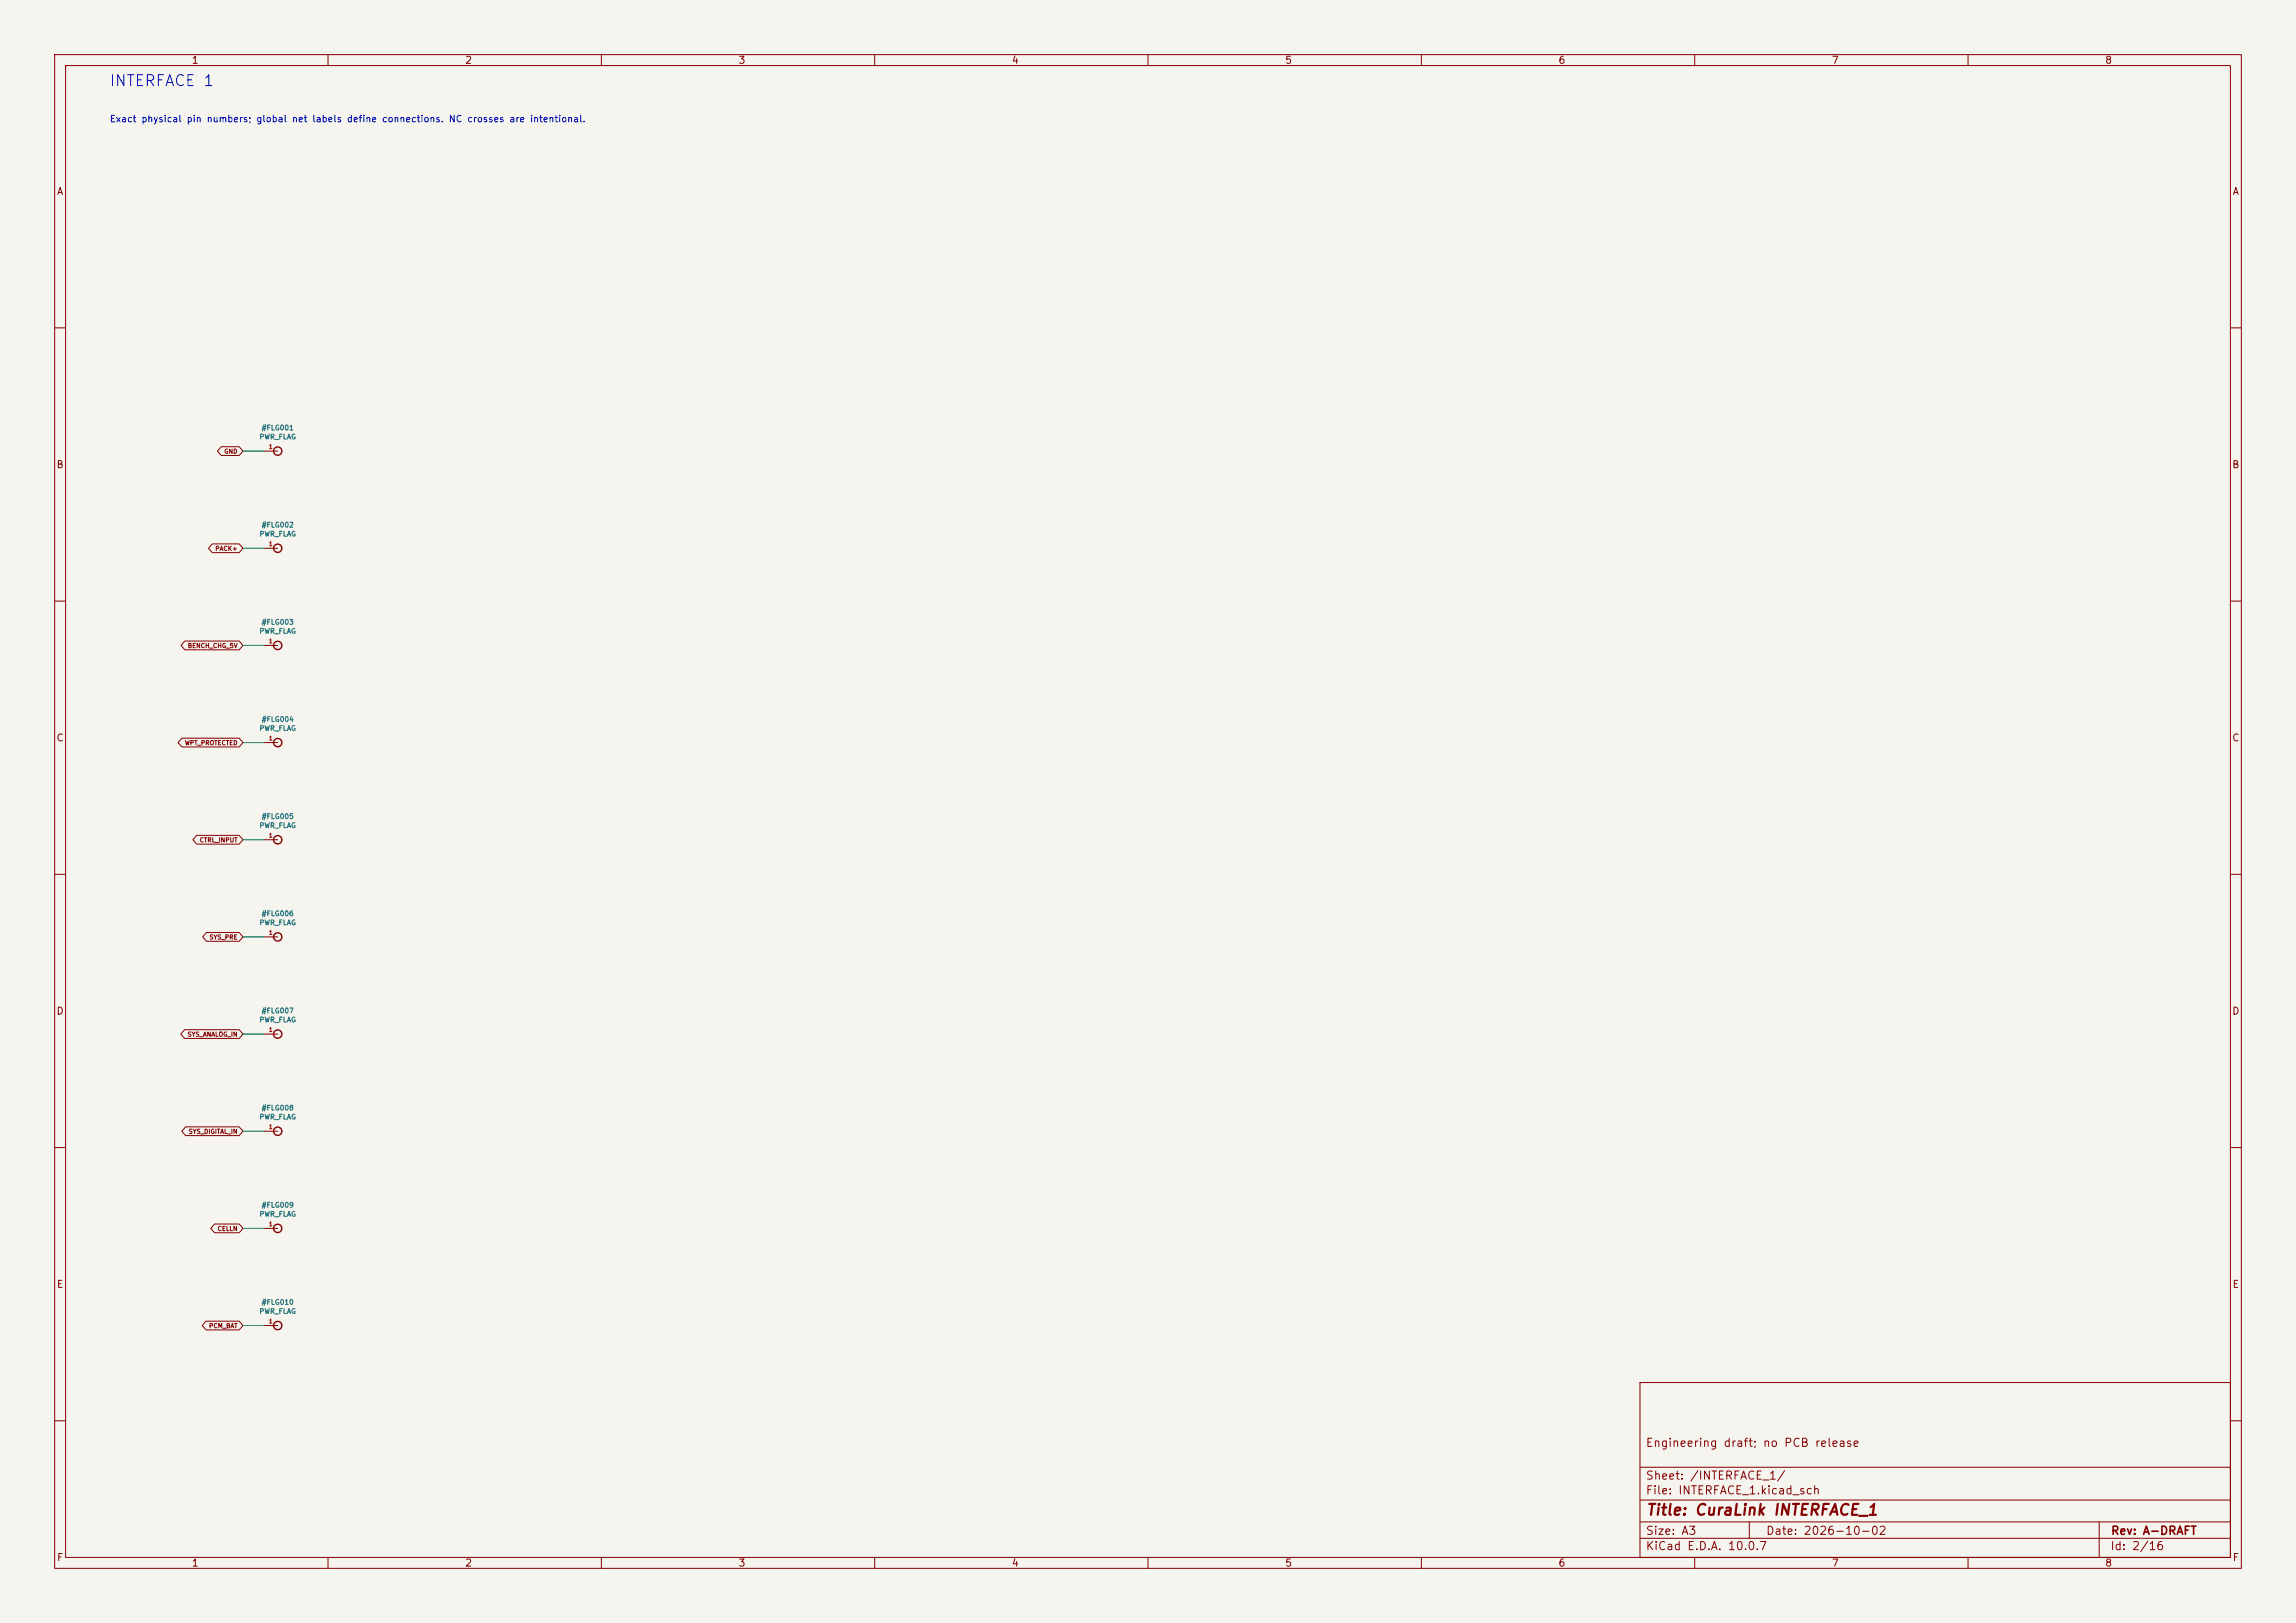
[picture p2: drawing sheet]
<svg xmlns="http://www.w3.org/2000/svg" width="420mm" height="297mm" viewBox="0 0 420 297" stroke-linecap="round" stroke-linejoin="round" font-family="sans-serif">
<defs><g id="words">
<text font-size="2" fill="#0000c2" x="19.9" y="16.3">INTERFACE 1</text>
<text font-size="2" fill="#840000" x="301" y="277.8">Title: CuraLink INTERFACE_1</text>
<g font-size="1.5" fill="#840000">
<text x="300.9" y="265.1">Engineering draft; no PCB release</text>
<text x="300.9" y="273.8">File: INTERFACE_1.kicad_sch</text>
<text x="300.9" y="271.1">Sheet: /INTERFACE_1/</text>
<text x="300.9" y="281.2">Size: A3</text>
<text x="322.9" y="281.2">Date: 2026-10-02</text>
<text x="386" y="281.2">Rev: A-DRAFT</text>
<text x="300.9" y="284">KiCad E.D.A. 10.0.7</text>
<text x="385.9" y="284">Id: 2/16</text>
</g>
<g font-size="1.3" fill="#840000">
<text x="35" y="12">1</text>
<text x="85" y="12">2</text>
<text x="135" y="12">3</text>
<text x="185" y="12">4</text>
<text x="235" y="12">5</text>
<text x="285" y="12">6</text>
<text x="335" y="12">7</text>
<text x="385" y="12">8</text>
<text x="10.3" y="36">A</text>
<text x="408.3" y="36">A</text>
<text x="10.2" y="86">B</text>
<text x="408.2" y="86">B</text>
<text x="10.2" y="136">C</text>
<text x="408.2" y="136">C</text>
<text x="10.2" y="186">D</text>
<text x="408.2" y="186">D</text>
<text x="10.3" y="236">E</text>
<text x="408.3" y="236">E</text>
<text x="10.3" y="286">F</text>
<text x="35" y="287">1</text>
<text x="85" y="287">2</text>
<text x="135" y="287">3</text>
<text x="185" y="287">4</text>
<text x="235" y="287">5</text>
<text x="285" y="287">6</text>
<text x="335" y="287">7</text>
<text x="385" y="287">8</text>
<text x="408.3" y="286">F</text>
</g>
<text font-size="1.2" fill="#0000c2" x="20" y="22.7">Exact physical pin numbers; global net labels define connections. NC crosses are intentional.</text>
<g font-size=".9" fill="#006464">
<text x="47.4" y="80.6">PWR_FLAG</text>
<text x="47.8" y="79">#FLG001</text>
<text x="47.4" y="98.4">PWR_FLAG</text>
<text x="47.8" y="96.7">#FLG002</text>
<text x="47.4" y="116.2">PWR_FLAG</text>
<text x="47.8" y="114.5">#FLG003</text>
<text x="47.4" y="134">PWR_FLAG</text>
<text x="47.8" y="132.3">#FLG004</text>
<text x="47.4" y="151.7">PWR_FLAG</text>
<text x="47.8" y="150.1">#FLG005</text>
<text x="47.8" y="167.9">#FLG006</text>
<text x="47.4" y="169.5">PWR_FLAG</text>
<text x="47.8" y="185.6">#FLG007</text>
<text x="47.4" y="187.3">PWR_FLAG</text>
<text x="47.8" y="203.4">#FLG008</text>
<text x="47.4" y="205.1">PWR_FLAG</text>
<text x="47.8" y="221.2">#FLG009</text>
<text x="47.4" y="222.9">PWR_FLAG</text>
<text x="47.8" y="239">#FLG010</text>
<text x="47.4" y="240.6">PWR_FLAG</text>
</g>
<g font-size=".8" fill="#840000">
<text x="40.9" y="83.2">GND</text>
<text x="39.3" y="101">PACK+</text>
<text x="34.3" y="118.8">BENCH_CHG_5V</text>
<text x="33.7" y="136.6">WPT_PROTECTED</text>
<text x="36.4" y="154.3">CTRL_INPUT</text>
<text x="38.2" y="172.1">SYS_PRE</text>
<text x="34.2" y="189.9">SYS_ANALOG_IN</text>
<text x="34.4" y="207.7">SYS_DIGITAL_IN</text>
<text x="39.7" y="225.5">CELLN</text>
<text x="38.2" y="243.2">PCM_BAT</text>
</g>
<g font-size=".8" fill="#a90000">
<text x="49.1" y="82.3">1</text>
<text x="49.1" y="100.1">1</text>
<text x="49.1" y="117.9">1</text>
<text x="49.1" y="135.7">1</text>
<text x="49.1" y="153.4">1</text>
<text x="49.1" y="171.2">1</text>
<text x="49.1" y="189">1</text>
<text x="49.1" y="206.8">1</text>
<text x="49.1" y="224.6">1</text>
<text x="49.1" y="242.3">1</text>
</g>
</g></defs>
<path d="M0 0h420v297h-420z" fill="#f5f4ef" stroke="#f5f4ef" stroke-width=".18"/>
<g fill="none" stroke="#840000" stroke-width=".18">
<path d="M10 10h400v277h-400zM12 12h396v273h-396zM60 10v2M110 10v2M160 10v2M210 10v2M260 10v2M310 10v2M360 10v2M10 60h2M408 60h2M38.8 99.5h5l.6 .8-.6 .8h-5l-.7-.8z"/>
<path d="M40.5 81.7h3.3l.6 .9-.6 .8h-3.3l-.7-.8zM48.3 82.6h2.5M10 110h2M33.8 117.3h10l.6 .8-.6 .8h-10l-.7-.8zM48.3 100.3h2.5M48.3 118.1h2.5M408 110h2M33.3 135.1h10.5l.6 .8-.6 .8h-10.5l-.7-.8zM48.3 135.9h2.5M10 160h2M36 152.9h7.8l.6 .8-.6 .8h-7.8l-.7-.8zM48.3 153.7h2.5"/>
<path d="M408 160h2M37.8 170.6h6l.6 .9-.6 .8h-6l-.7-.8zM48.3 171.5h2.5M33.8 188.4h10l.6 .8-.6 .8h-10l-.7-.8zM48.3 189.2h2.5M10 210h2M34 206.2h9.8l.6 .8-.6 .8h-9.8l-.7-.8zM48.3 207h2.5M408 210h2M39.3 224h4.5l.6 .8-.6 .8h-4.5l-.7-.8zM48.3 224.8h2.5M37.7 241.8h6.1l.6 .8-.6 .8h-6.1l-.7-.8z"/>
<path d="M48.3 242.6h2.5M300 253h108v32h-108zM10 260h2M300 278.5h108M300 274.5h108M300 268.5h108M320 278.5v3M384 278.5v6.5M408 260h2M60 285v2M110 285v2M160 285v2"/>
<path d="M210 285v2M260 285v2M300 281.5h108M310 285v2M360 285v2"/>
</g>
<g fill="none" stroke="#840000" stroke-width=".25">
<circle cx="50.8" cy="82.5" r=".76"/>
<circle cx="50.8" cy="100.3" r=".76"/>
<circle cx="50.8" cy="118.1" r=".76"/>
<circle cx="50.8" cy="135.9" r=".76"/>
<circle cx="50.8" cy="153.7" r=".76"/>
<circle cx="50.8" cy="171.4" r=".76"/>
<circle cx="50.8" cy="189.2" r=".76"/>
<circle cx="50.8" cy="207" r=".76"/>
<circle cx="50.8" cy="224.8" r=".76"/>
<circle cx="50.8" cy="242.6" r=".76"/>
</g>
<path d="M44.4 82.6h3.9M44.4 118.1h3.9M44.4 100.3h3.9M44.4 135.9h3.9M44.4 153.7h3.9M44.4 171.5h3.9M44.4 189.2h3.9M44.4 207h3.9M44.4 224.8h3.9M44.4 242.6h3.9" fill="none" stroke="#009600" stroke-width=".18"/>
<use href="#words"/>
</svg>
